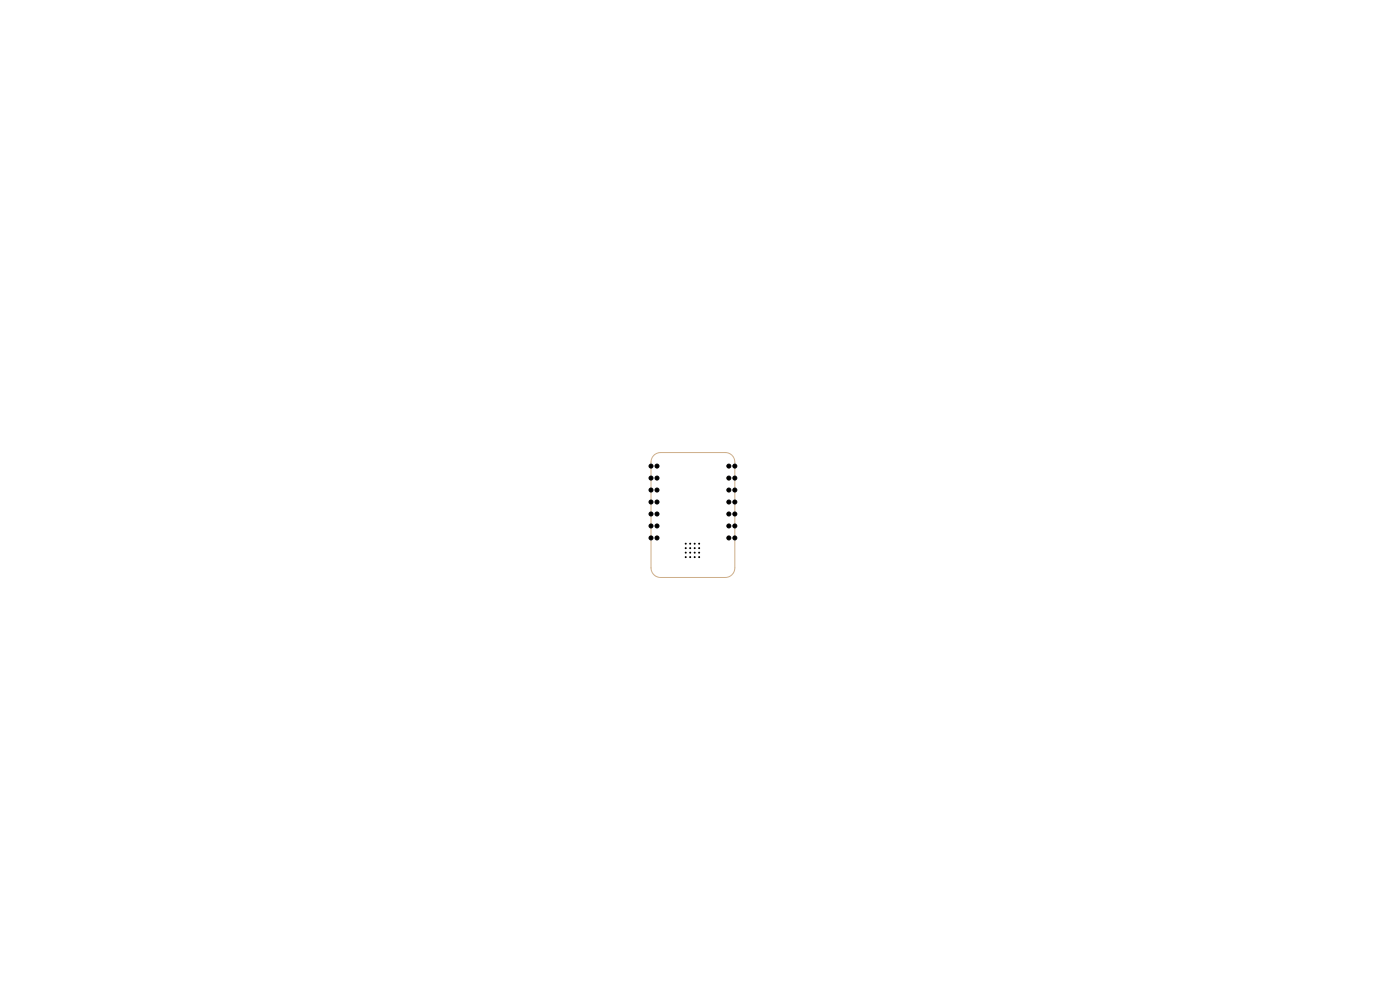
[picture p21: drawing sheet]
<svg xmlns="http://www.w3.org/2000/svg" width="297mm" height="210mm" viewBox="0 0 297 210" stroke-linecap="round" stroke-linejoin="round" font-family="sans-serif">
<path d="M138.7 96.6l.6-.4 .8-.2h13.8a2.03 2.03 0 0 1 2 2v22.5a2.03 2.03 0 0 1-2 2h-13.8a2.03 2.03 0 0 1-2-2v-22.5l.2-.8z" fill="none" stroke="#ceae89" stroke-width=".21"/>
<g fill="#000" stroke="#000" stroke-width=".21">
<circle cx="138.1" cy="98.9" r=".42"/>
<circle cx="139.4" cy="98.9" r=".42"/>
<circle cx="154.6" cy="98.9" r=".42"/>
<circle cx="155.9" cy="98.9" r=".42"/>
<circle cx="138.1" cy="111.6" r=".42"/>
<circle cx="138.1" cy="106.5" r=".42"/>
<circle cx="138.1" cy="109" r=".42"/>
<circle cx="138.1" cy="104" r=".42"/>
<circle cx="138.1" cy="114.1" r=".42"/>
<circle cx="138.1" cy="101.4" r=".42"/>
<circle cx="139.4" cy="101.4" r=".42"/>
<circle cx="139.4" cy="104" r=".42"/>
<circle cx="139.4" cy="109" r=".42"/>
<circle cx="139.4" cy="106.5" r=".42"/>
<circle cx="139.4" cy="111.6" r=".42"/>
<circle cx="139.4" cy="114.1" r=".42"/>
<circle cx="145.5" cy="115.3" r=".1"/>
<circle cx="145.5" cy="116.3" r=".1"/>
<circle cx="145.5" cy="117.2" r=".1"/>
<circle cx="145.5" cy="118.2" r=".1"/>
<circle cx="146.4" cy="115.3" r=".1"/>
<circle cx="146.4" cy="116.3" r=".1"/>
<circle cx="146.4" cy="118.2" r=".1"/>
<circle cx="146.4" cy="117.2" r=".1"/>
<circle cx="147.4" cy="115.3" r=".1"/>
<circle cx="147.4" cy="116.3" r=".1"/>
<circle cx="147.4" cy="117.2" r=".1"/>
<circle cx="147.4" cy="118.2" r=".1"/>
<circle cx="148.3" cy="116.3" r=".1"/>
<circle cx="148.3" cy="115.3" r=".1"/>
<circle cx="148.3" cy="117.2" r=".1"/>
<circle cx="148.3" cy="118.2" r=".1"/>
<circle cx="154.6" cy="109" r=".42"/>
<circle cx="154.6" cy="114.1" r=".42"/>
<circle cx="154.6" cy="111.6" r=".42"/>
<circle cx="154.6" cy="106.5" r=".42"/>
<circle cx="154.6" cy="104" r=".42"/>
<circle cx="154.6" cy="101.4" r=".42"/>
<circle cx="155.9" cy="111.6" r=".42"/>
<circle cx="155.9" cy="106.5" r=".42"/>
<circle cx="155.9" cy="109" r=".42"/>
<circle cx="155.9" cy="104" r=".42"/>
<circle cx="155.9" cy="101.4" r=".42"/>
<circle cx="155.9" cy="114.1" r=".42"/>
</g>
</svg>
